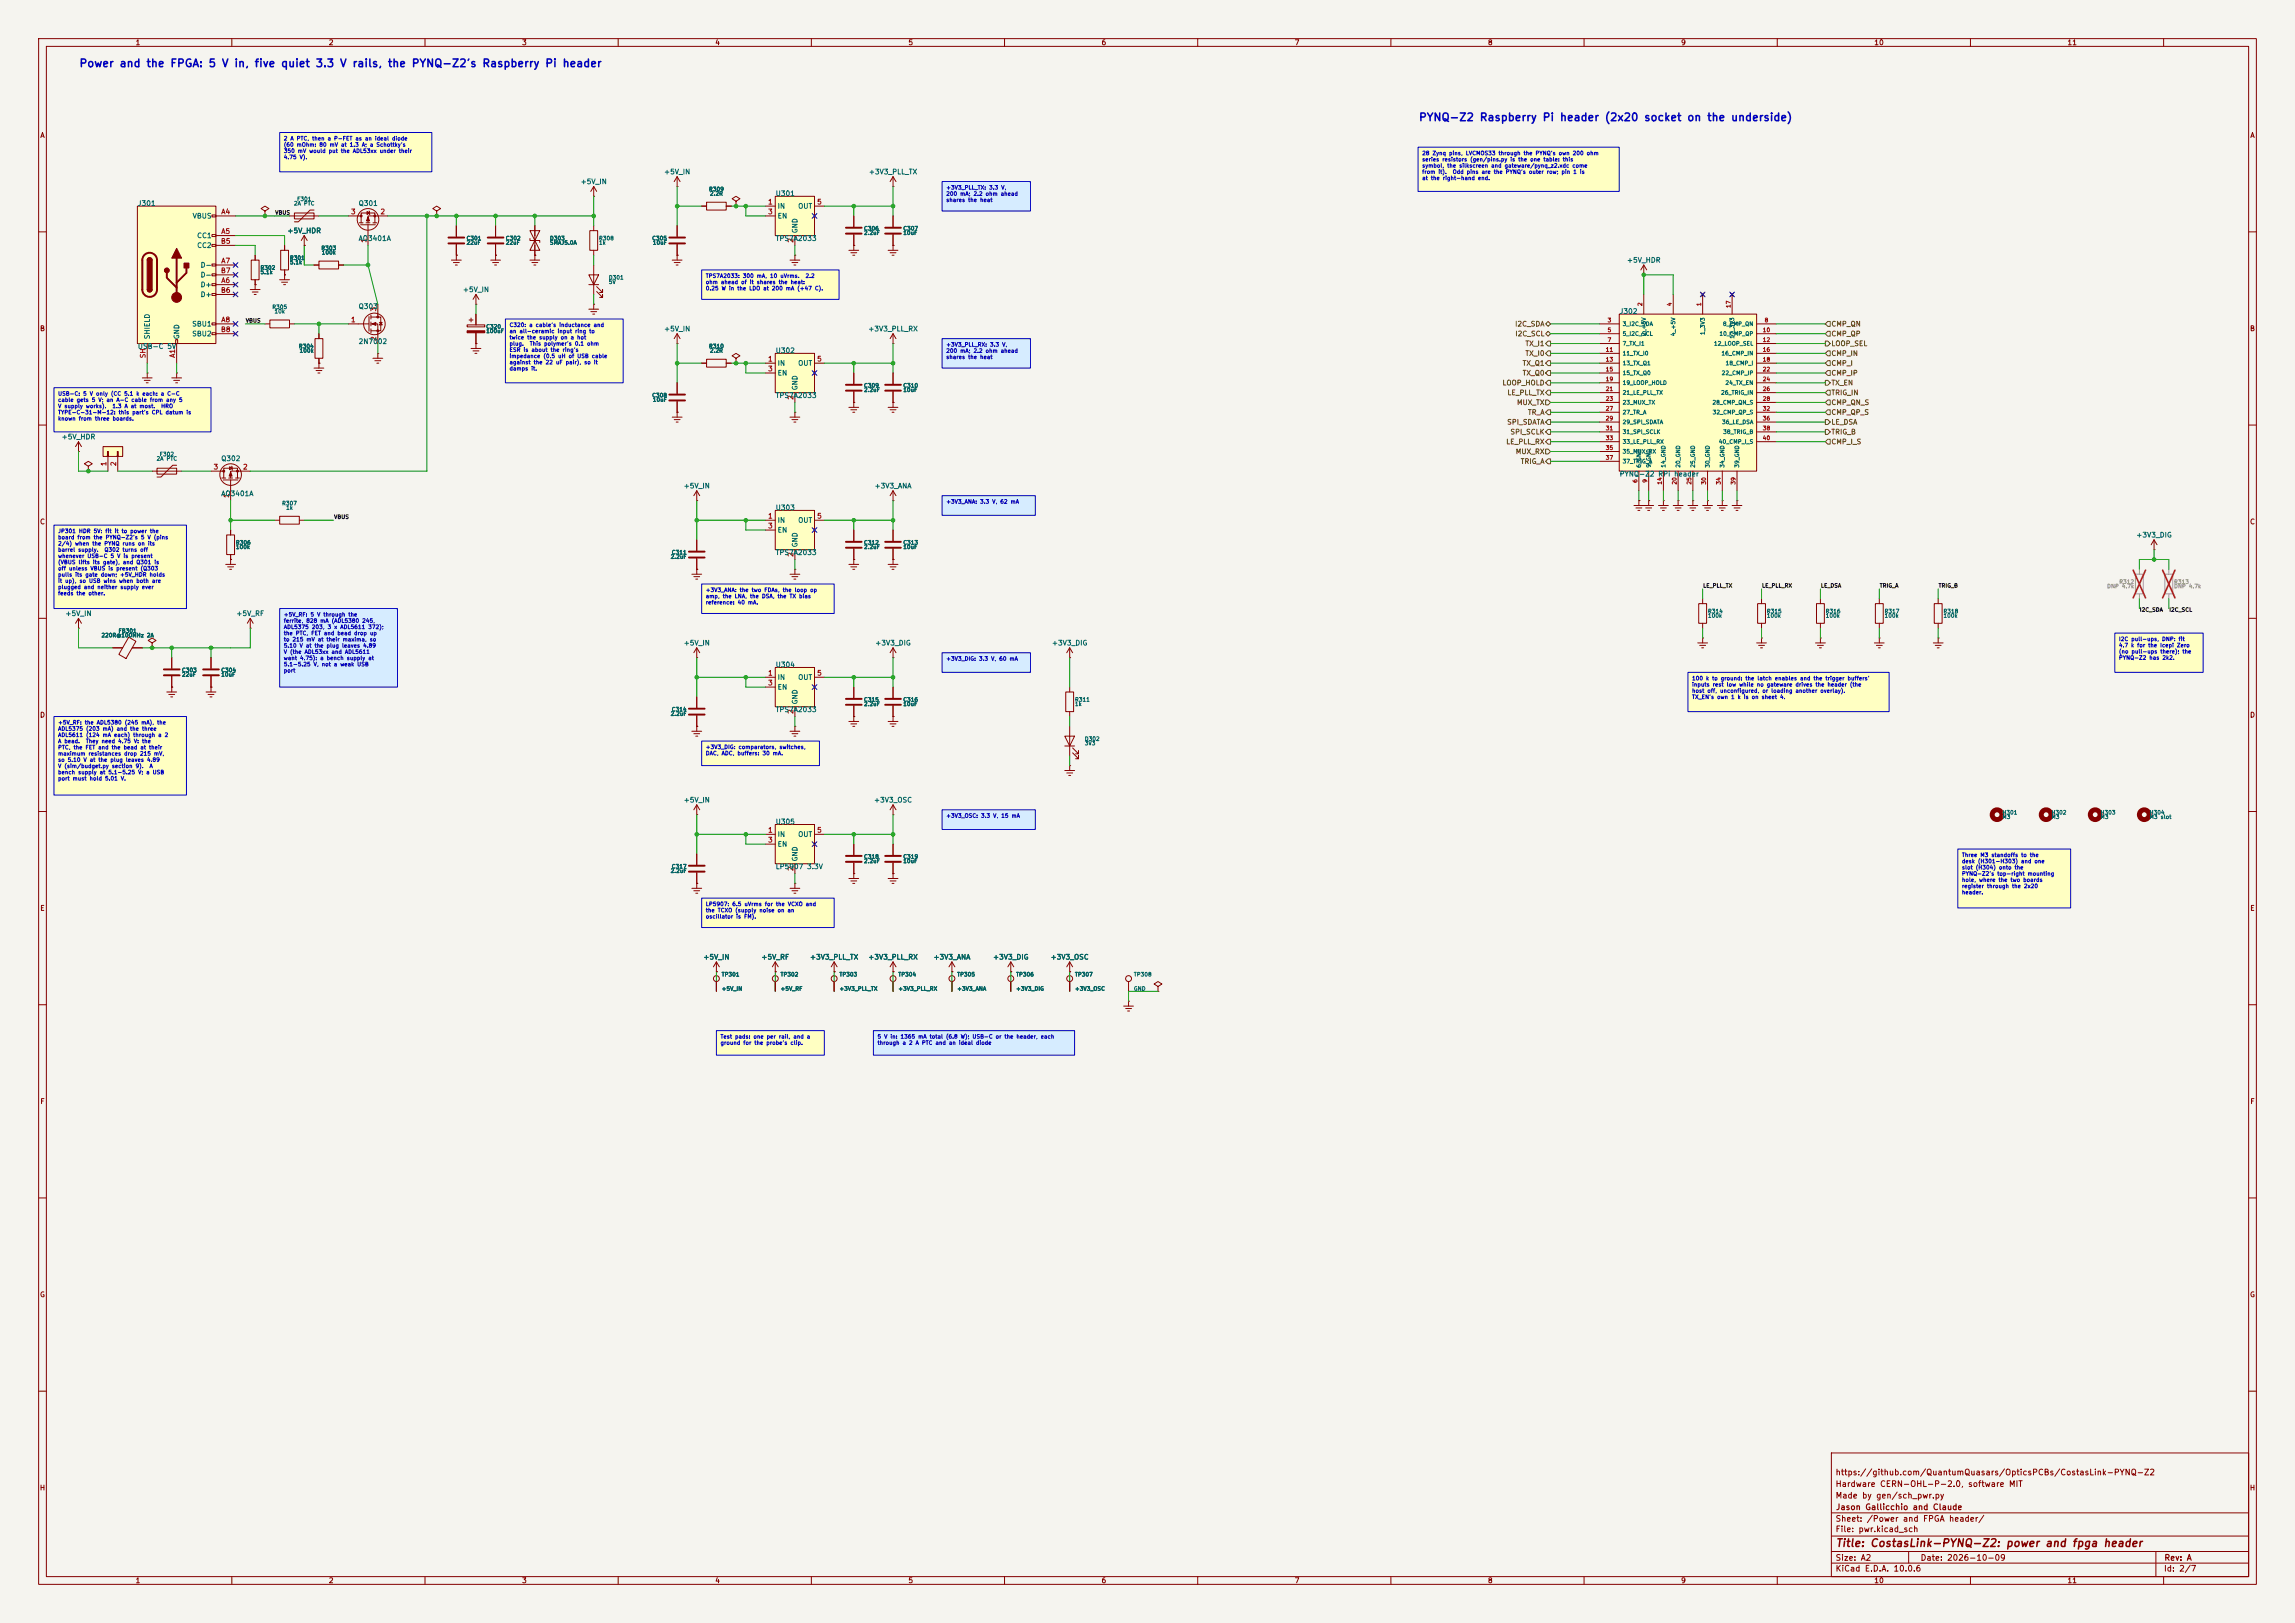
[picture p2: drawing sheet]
<svg xmlns="http://www.w3.org/2000/svg" width="594mm" height="420mm" viewBox="0 0 594 420" stroke-linecap="round" stroke-linejoin="round" font-family="sans-serif">
<defs><g id="words">
<g font-size="2" fill="#0000c2">
<text x="20.4" y="17.9">Power and the FPGA: 5 V in, five quiet 3.3 V rails, the PYNQ-Z2's Raspberry Pi header</text>
<text x="367.1" y="31.8">PYNQ-Z2 Raspberry Pi header (2x20 socket on the underside)</text>
</g>
<text font-size="2" fill="#840000" x="475" y="400.8">Title: CostasLink-PYNQ-Z2: power and fpga header</text>
<g font-size="1.5" fill="#840000">
<text x="475" y="382.1">https://github.com/QuantumQuasars/OpticsPCBs/CostasLink-PYNQ-Z2</text>
<text x="475" y="388.1">Made by gen/sch_pwr.py</text>
<text x="475" y="385.1">Hardware CERN-OHL-P-2.0, software MIT</text>
<text x="475" y="394.1">Sheet: /Power and FPGA header/</text>
<text x="475.1" y="391.1">Jason Gallicchio and Claude</text>
<text x="475" y="396.8">File: pwr.kicad_sch</text>
<text x="475" y="407">KiCad E.D.A. 10.0.6</text>
<text x="475" y="404.2">Size: A2</text>
<text x="497" y="404.2">Date: 2026-10-09</text>
<text x="560" y="407">Id: 2/7</text>
<text x="560.1" y="404.2">Rev: A</text>
</g>
<g font-size="1.3" fill="#840000">
<text x="35" y="12">1</text>
<text x="85" y="12">2</text>
<text x="135" y="12">3</text>
<text x="185" y="12">4</text>
<text x="235" y="12">5</text>
<text x="285" y="12">6</text>
<text x="335" y="12">7</text>
<text x="385" y="12">8</text>
<text x="435" y="12">9</text>
<text x="485" y="12">10</text>
<text x="535" y="12">11</text>
<text x="10.3" y="36">A</text>
<text x="582.3" y="36">A</text>
<text x="10.2" y="86">B</text>
<text x="582.2" y="86">B</text>
<text x="10.2" y="136">C</text>
<text x="582.2" y="136">C</text>
<text x="10.2" y="186">D</text>
<text x="582.2" y="186">D</text>
<text x="10.3" y="236">E</text>
<text x="582.3" y="236">E</text>
<text x="10.3" y="286">F</text>
<text x="582.3" y="286">F</text>
<text x="10.2" y="336">G</text>
<text x="582.2" y="336">G</text>
<text x="10.2" y="386">H</text>
<text x="582.2" y="386">H</text>
<text x="35" y="410">1</text>
<text x="85" y="410">2</text>
<text x="135" y="410">3</text>
<text x="185" y="410">4</text>
<text x="235" y="410">5</text>
<text x="285" y="410">6</text>
<text x="335" y="410">7</text>
<text x="385" y="410">8</text>
<text x="435" y="410">9</text>
<text x="485" y="410">10</text>
<text x="535" y="410">11</text>
</g>
<g font-size="1.3" fill="#006464">
<text x="150.2" y="48">+5V_IN</text>
<text x="171.7" y="45.4">+5V_IN</text>
<text x="224.8" y="45.4">+3V3_PLL_TX</text>
<text x="35.5" y="53.6">J301</text>
<text x="92.7" y="53.6">Q301</text>
<text x="200.6" y="51">U301</text>
<text x="49.7" y="56.8">VBUS</text>
<text x="201.1" y="54.3">IN</text>
<text x="201.1" y="56.8">EN</text>
<text x="206.5" y="54.3">OUT</text>
<text x="50.9" y="61.9">CC1</text>
<text x="50.9" y="64.5">CC2</text>
<text x="74.3" y="60.7">+5V_HDR</text>
<text x="92.7" y="62.6">AO3401A</text>
<text x="200.6" y="62.6">TPS7A2033</text>
<text x="206.7" y="60.5" transform="rotate(-90 206.7 60.5)">GND</text>
<text x="51.8" y="69.5">D-</text>
<text x="421" y="68.3">+5V_HDR</text>
<text x="51.8" y="74.6">D+</text>
<text x="51.8" y="77.2">D+</text>
<text x="51.8" y="72.1">D-</text>
<text x="119.7" y="75.9">+5V_IN</text>
<text x="92.7" y="80.2">Q303</text>
<text x="419.1" y="81.5">J302</text>
<text x="39.1" y="87.9" transform="rotate(-90 39.1 87.9)">SHIELD</text>
<text x="46.7" y="87.9" transform="rotate(-90 46.7 87.9)">GND</text>
<text x="49.6" y="84.8">SBU1</text>
<text x="49.6" y="87.3">SBU2</text>
<text x="92.7" y="89.3">2N7002</text>
<text x="171.7" y="86.1">+5V_IN</text>
<text x="224.6" y="86.1">+3V3_PLL_RX</text>
<text x="35.5" y="90.6">USB-C 5V</text>
<text x="200.6" y="91.7">U302</text>
<text x="201.1" y="94.9">IN</text>
<text x="206.5" y="94.9">OUT</text>
<text x="201.1" y="97.5">EN</text>
<text x="206.7" y="101.1" transform="rotate(-90 206.7 101.1)">GND</text>
<text x="200.6" y="103.3">TPS7A2033</text>
<text x="15.8" y="114">+5V_HDR</text>
<text x="57.1" y="119.6">Q302</text>
<text x="419.1" y="123.6">PYNQ-Z2 RPi header</text>
<text x="57.1" y="128.7">AO3401A</text>
<text x="176.8" y="126.7">+5V_IN</text>
<text x="226.2" y="126.7">+3V3_ANA</text>
<text x="200.6" y="132.3">U303</text>
<text x="201.1" y="135.6">IN</text>
<text x="206.5" y="135.6">OUT</text>
<text x="200.6" y="143.9">TPS7A2033</text>
<text x="201.1" y="138.1">EN</text>
<text x="206.7" y="141.8" transform="rotate(-90 206.7 141.8)">GND</text>
<text x="552.8" y="139.4">+3V3_DIG</text>
<text x="16.8" y="159.7">+5V_IN</text>
<text x="61" y="159.7">+5V_RF</text>
<text x="176.8" y="167.3">+5V_IN</text>
<text x="226.4" y="167.3">+3V3_DIG</text>
<text x="272.1" y="167.3">+3V3_DIG</text>
<text x="200.6" y="173">U304</text>
<text x="201.1" y="176.2">IN</text>
<text x="201.1" y="178.8">EN</text>
<text x="206.5" y="176.2">OUT</text>
<text x="200.6" y="184.6">TPS7A2033</text>
<text x="206.7" y="182.4" transform="rotate(-90 206.7 182.4)">GND</text>
<text x="176.8" y="208">+5V_IN</text>
<text x="226.1" y="208">+3V3_OSC</text>
<text x="200.6" y="213.6">U305</text>
<text x="201.1" y="216.9">IN</text>
<text x="201.1" y="219.4">EN</text>
<text x="206.5" y="216.9">OUT</text>
<text x="200.6" y="225.2">LP5907 3.3V</text>
<text x="206.7" y="223" transform="rotate(-90 206.7 223)">GND</text>
<text x="181.9" y="248.6">+5V_IN</text>
<text x="196.9" y="248.6">+5V_RF</text>
<text x="209.5" y="248.6">+3V3_PLL_TX</text>
<text x="224.6" y="248.6">+3V3_PLL_RX</text>
<text x="241.5" y="248.6">+3V3_ANA</text>
<text x="256.9" y="248.6">+3V3_DIG</text>
<text x="271.8" y="248.6">+3V3_OSC</text>
</g>
<g font-size="1.3" fill="#a90000">
<text x="198.7" y="53.2">1</text>
<text x="211.4" y="53.2">5</text>
<text x="57.1" y="55.7">A4</text>
<text x="90.7" y="55.7">3</text>
<text x="98.3" y="55.7">2</text>
<text x="198.7" y="55.7">3</text>
<text x="57.1" y="63.4">B5</text>
<text x="57.1" y="60.8">A5</text>
<text x="95.1" y="63" transform="rotate(-90 95.1 63)">1</text>
<text x="205.6" y="63" transform="rotate(-90 205.6 63)">2</text>
<text x="57.1" y="71">B7</text>
<text x="57.1" y="68.4">A7</text>
<text x="57.1" y="76.1">B6</text>
<text x="57.1" y="73.5">A6</text>
<text x="57.1" y="83.7">A8</text>
<text x="90.7" y="83.7">1</text>
<text x="97.7" y="80.7" transform="rotate(-90 97.7 80.7)">3</text>
<text x="57.1" y="86.2">B8</text>
<text x="97.7" y="88.4" transform="rotate(-90 97.7 88.4)">2</text>
<text x="38" y="92.8" transform="rotate(-90 38 92.8)">SH</text>
<text x="45.6" y="92.7" transform="rotate(-90 45.6 92.7)">A1</text>
<text x="198.7" y="93.8">1</text>
<text x="211.4" y="93.8">5</text>
<text x="198.7" y="96.4">3</text>
<text x="205.6" y="103.6" transform="rotate(-90 205.6 103.6)">2</text>
<text x="27.8" y="120.7" transform="rotate(-90 27.8 120.7)">1</text>
<text x="30.3" y="120.7" transform="rotate(-90 30.3 120.7)">2</text>
<text x="55.1" y="121.8">3</text>
<text x="62.8" y="121.8">2</text>
<text x="59.6" y="129" transform="rotate(-90 59.6 129)">1</text>
<text x="198.7" y="134.5">1</text>
<text x="198.7" y="137">3</text>
<text x="211.4" y="134.5">5</text>
<text x="205.6" y="144.2" transform="rotate(-90 205.6 144.2)">2</text>
<text x="198.7" y="175.1">1</text>
<text x="198.7" y="177.7">3</text>
<text x="211.4" y="175.1">5</text>
<text x="205.6" y="184.9" transform="rotate(-90 205.6 184.9)">2</text>
<text x="198.7" y="215.8">1</text>
<text x="211.4" y="215.8">5</text>
<text x="198.7" y="218.3">3</text>
<text x="205.6" y="225.5" transform="rotate(-90 205.6 225.5)">2</text>
</g>
<g font-size="1.3" fill="#725600">
<text x="392" y="84.8">I2C_SDA</text>
<text x="392.1" y="87.3">I2C_SCL</text>
<text x="394.7" y="89.9">TX_I1</text>
<text x="473.9" y="89.9">LOOP_SEL</text>
<text x="473.9" y="87.3">CMP_QP</text>
<text x="473.9" y="84.8">CMP_QN</text>
<text x="393.9" y="94.9">TX_Q1</text>
<text x="394.7" y="92.4">TX_I0</text>
<text x="473.9" y="92.4">CMP_IN</text>
<text x="473.9" y="94.9">CMP_I</text>
<text x="388.7" y="100">LOOP_HOLD</text>
<text x="393.9" y="97.5">TX_Q0</text>
<text x="473.9" y="100">TX_EN</text>
<text x="473.9" y="97.5">CMP_IP</text>
<text x="390" y="102.6">LE_PLL_TX</text>
<text x="392.5" y="105.1">MUX_TX</text>
<text x="395.3" y="107.6">TR_A</text>
<text x="473.9" y="107.6">CMP_QP_S</text>
<text x="473.9" y="105.1">CMP_QN_S</text>
<text x="473.9" y="102.6">TRIG_IN</text>
<text x="390" y="110.2">SPI_SDATA</text>
<text x="390.8" y="112.7">SPI_SCLK</text>
<text x="473.9" y="112.7">TRIG_B</text>
<text x="473.9" y="110.2">LE_DSA</text>
<text x="389.7" y="115.3">LE_PLL_RX</text>
<text x="392.2" y="117.8">MUX_RX</text>
<text x="473.9" y="115.3">CMP_I_S</text>
<text x="393.5" y="120.3">TRIG_A</text>
</g>
<g font-size="1" fill="#0000c2">
<text x="73.3" y="36.6">2 A PTC, then a P-FET as an ideal diode</text>
<text x="73.3" y="38.2">(60 mOhm: 80 mV at 1.3 A; a Schottky's</text>
<text x="73.3" y="39.8">350 mV would put the ADL53xx under their</text>
<text x="73.3" y="41.4">4.75 V).</text>
<text x="368" y="40.4">28 Zynq pins, LVCMOS33 through the PYNQ's own 200 ohm</text>
<text x="368" y="42">series resistors (gen/pins.py is the one table: this</text>
<text x="368" y="43.6">symbol, the silkscreen and gateware/pynq_z2.xdc come</text>
<text x="368" y="45.2">from it).</text>
<text x="368" y="46.8">at the right-hand end.</text>
<text x="375.9" y="45.2">Odd pins are the PYNQ's outer row; pin 1 is</text>
<text x="244.8" y="49.3">+3V3_PLL_TX: 3.3 V,</text>
<text x="244.8" y="50.9">200 mA; 2.2 ohm ahead</text>
<text x="244.8" y="52.5">shares the heat</text>
<text x="182.6" y="72.1">TPS7A2033: 300 mA, 10 uVrms.</text>
<text x="182.6" y="73.8">ohm ahead of it shares the heat:</text>
<text x="182.6" y="75.4">0.25 W in the LDO at 200 mA (+47 C).</text>
<text x="208.4" y="72.1">2.2</text>
<text x="131.8" y="84.8">C320: a cable's inductance and</text>
<text x="131.8" y="86.5">an all-ceramic input ring to</text>
<text x="131.8" y="88.1">twice the supply on a hot</text>
<text x="131.8" y="89.7">plug.</text>
<text x="137" y="89.7">This polymer's 0.1 ohm</text>
<text x="244.8" y="89.9">+3V3_PLL_RX: 3.3 V,</text>
<text x="131.8" y="91.3">ESR is about the ring's</text>
<text x="131.8" y="92.9">impedance (0.5 uH of USB cable</text>
<text x="131.8" y="94.5">against the 22 uF pair), so it</text>
<text x="244.8" y="91.5">200 mA; 2.2 ohm ahead</text>
<text x="244.8" y="93.1">shares the heat</text>
<text x="131.8" y="96.1">damps it.</text>
<text x="14.9" y="102.6">USB-C: 5 V only (CC 5.1 k each: a C-C</text>
<text x="14.9" y="104.2">cable gets 5 V; an A-C cable from any 5</text>
<text x="14.9" y="105.8">V supply works).</text>
<text x="14.9" y="107.5">TYPE-C-31-M-12: this part's CPL datum is</text>
<text x="29" y="105.8">1.3 A at most.</text>
<text x="41.6" y="105.8">HRO</text>
<text x="14.9" y="109.1">known from three boards.</text>
<text x="244.8" y="130.6">+3V3_ANA: 3.3 V, 62 mA</text>
<text x="14.9" y="138.2">JP301 HDR 5V: fit it to power the</text>
<text x="14.9" y="139.8">board from the PYNQ-Z2's 5 V (pins</text>
<text x="14.9" y="141.4">2/4) when the PYNQ runs on its</text>
<text x="14.9" y="143">barrel supply.</text>
<text x="26.9" y="143">Q302 turns off</text>
<text x="14.9" y="144.6">whenever USB-C 5 V is present</text>
<text x="14.9" y="146.2">(VBUS lifts its gate), and Q301 is</text>
<text x="14.9" y="147.8">off unless VBUS is present (Q303</text>
<text x="14.9" y="149.5">pulls its gate down; +5V_HDR holds</text>
<text x="14.9" y="151.1">it up), so USB wins when both are</text>
<text x="14.9" y="152.7">plugged and neither supply ever</text>
<text x="14.9" y="154.3">feeds the other.</text>
<text x="182.6" y="153.4">+3V3_ANA: the two FDAs, the loop op</text>
<text x="182.6" y="155">amp, the LNA, the DSA, the TX bias</text>
<text x="73.3" y="159.8">+5V_RF: 5 V through the</text>
<text x="73.3" y="161.4">ferrite, 828 mA (ADL5380 245,</text>
<text x="182.6" y="156.6">reference: 40 mA.</text>
<text x="73.3" y="163">ADL5375 203, 3 x ADL5611 372);</text>
<text x="73.3" y="164.6">the PTC, FET and bead drop up</text>
<text x="73.3" y="166.2">to 215 mV at their maxima, so</text>
<text x="73.3" y="167.8">5.10 V at the plug leaves 4.89</text>
<text x="548.3" y="166.1">I2C pull-ups, DNP: fit</text>
<text x="548.3" y="167.7">4.7 k for the Icepi Zero</text>
<text x="73.3" y="169.4">V (the ADL53xx and ADL5611</text>
<text x="73.3" y="171">want 4.75): a bench supply at</text>
<text x="73.3" y="172.7">5.1-5.25 V, not a weak USB</text>
<text x="244.8" y="171.2">+3V3_DIG: 3.3 V, 60 mA</text>
<text x="548.3" y="169.3">(no pull-ups there); the</text>
<text x="548.3" y="171">PYNQ-Z2 has 2k2.</text>
<text x="73.3" y="174.3">port</text>
<text x="437.8" y="176.3">100 k to ground: the latch enables and the trigger buffers'</text>
<text x="437.8" y="177.9">inputs rest low while no gateware drives the header (the</text>
<text x="437.8" y="179.5">host off, unconfigured, or loading another overlay).</text>
<text x="437.8" y="181.1">TX_EN's own 1 k is on sheet 4.</text>
<text x="14.9" y="187.7">+5V_RF: the ADL5380 (245 mA), the</text>
<text x="14.9" y="189.3">ADL5375 (203 mA) and the three</text>
<text x="14.9" y="190.9">ADL5611 (124 mA each) through a 2</text>
<text x="14.9" y="192.5">A bead.</text>
<text x="14.9" y="194.2">PTC, the FET and the bead at their</text>
<text x="14.9" y="195.8">maximum resistances drop 215 mV,</text>
<text x="14.9" y="197.4">so 5.10 V at the plug leaves 4.89</text>
<text x="22.1" y="192.5">They need 4.75 V: the</text>
<text x="182.6" y="194.1">+3V3_DIG: comparators, switches,</text>
<text x="182.6" y="195.7">DAC, ADC, buffers: 30 mA.</text>
<text x="14.9" y="199">V (sim/budget.py section 9).</text>
<text x="14.9" y="200.6">bench supply at 5.1-5.25 V; a USB</text>
<text x="14.9" y="202.2">port must hold 5.01 V.</text>
<text x="38.6" y="199">A</text>
<text x="244.8" y="211.8">+3V3_OSC: 3.3 V, 15 mA</text>
<text x="507.7" y="222">Three M3 standoffs to the</text>
<text x="507.7" y="223.6">desk (H301-H303) and one</text>
<text x="507.7" y="225.2">slot (H304) onto the</text>
<text x="507.7" y="226.8">PYNQ-Z2's top-right mounting</text>
<text x="507.7" y="228.4">hole, where the two boards</text>
<text x="507.7" y="230.1">register through the 2x20</text>
<text x="507.7" y="231.7">header.</text>
<text x="182.6" y="234.7">LP5907: 6.5 uVrms for the VCXO and</text>
<text x="182.6" y="236.3">the TCXO (supply noise on an</text>
<text x="182.6" y="237.9">oscillator is FM).</text>
<text x="186.4" y="269">Test pads: one per rail, and a</text>
<text x="227" y="269">5 V in: 1365 mA total (6.8 W); USB-C or the header, each</text>
<text x="186.4" y="270.6">ground for the probe's clip.</text>
<text x="227" y="270.6">through a 2 A PTC and an ideal diode</text>
</g>
<g font-size="1" fill="#006464">
<text x="76" y="53.4">2A PTC</text>
<text x="76.8" y="52.3">F301</text>
<text x="183.4" y="49.7">R309</text>
<text x="183.6" y="50.9">2.2R</text>
<text x="223.5" y="59.9">C306</text>
<text x="233.7" y="59.9">C307</text>
<text x="83.1" y="65">R303</text>
<text x="120.6" y="62.4">C301</text>
<text x="120.6" y="63.6">22uF</text>
<text x="130.8" y="62.4">C302</text>
<text x="130.8" y="63.6">22uF</text>
<text x="142.2" y="62.4">D303</text>
<text x="142.2" y="63.6">SMAJ5.0A</text>
<text x="154.9" y="62.4">R308</text>
<text x="154.9" y="63.6">1k</text>
<text x="168.7" y="62.4">C305</text>
<text x="168.9" y="63.6">10uF</text>
<text x="223.5" y="61">2.2uF</text>
<text x="233.7" y="61">10uF</text>
<text x="67.3" y="70">R302</text>
<text x="67.3" y="71.2">5.1k</text>
<text x="74.9" y="67.5">R301</text>
<text x="74.9" y="68.6">5.1k</text>
<text x="83.2" y="66.1">100k</text>
<text x="157.5" y="72.6">D301</text>
<text x="157.5" y="73.7">5V</text>
<text x="70.4" y="80.2">R305</text>
<text x="70.9" y="81.3">10k</text>
<text x="125.7" y="85.3">C320</text>
<text x="125.7" y="86.4">100uF</text>
<text x="419.9" y="84.6">3_I2C_SDA</text>
<text x="419.9" y="87.1">5_I2C_SCL</text>
<text x="419.9" y="89.7">7_TX_I1</text>
<text x="426.2" y="87.1" transform="rotate(-90 426.2 87.1)">2_+5V</text>
<text x="433.8" y="87.1" transform="rotate(-90 433.8 87.1)">4_+5V</text>
<text x="441.5" y="86.8" transform="rotate(-90 441.5 86.8)">1_3V3</text>
<text x="443.5" y="89.7">12_LOOP_SEL</text>
<text x="444.9" y="87.1">10_CMP_QP</text>
<text x="445.8" y="84.6">8_CMP_QN</text>
<text x="449.1" y="87.8" transform="rotate(-90 449.1 87.8)">17_3V3</text>
<text x="77.2" y="90.4">R304</text>
<text x="77.4" y="91.5">100k</text>
<text x="183.4" y="90.4">R310</text>
<text x="183.6" y="91.5">2.2R</text>
<text x="419.9" y="92.2">11_TX_I0</text>
<text x="419.9" y="94.8">13_TX_Q1</text>
<text x="445.4" y="92.2">16_CMP_IN</text>
<text x="446.5" y="94.8">18_CMP_I</text>
<text x="223.5" y="100.5">C309</text>
<text x="223.5" y="101.7">2.2uF</text>
<text x="233.7" y="100.5">C310</text>
<text x="233.7" y="101.7">10uF</text>
<text x="419.9" y="97.3">15_TX_Q0</text>
<text x="419.9" y="99.8">19_LOOP_HOLD</text>
<text x="445.5" y="97.3">22_CMP_IP</text>
<text x="446.5" y="99.8">24_TX_EN</text>
<text x="168.7" y="103.1">C308</text>
<text x="168.9" y="104.2">10uF</text>
<text x="419.9" y="102.4">21_LE_PLL_TX</text>
<text x="419.9" y="104.9">23_MUX_TX</text>
<text x="419.9" y="107.5">27_TR_A</text>
<text x="443.1" y="104.9">28_CMP_QN_S</text>
<text x="443.2" y="107.5">32_CMP_QP_S</text>
<text x="445.3" y="102.4">26_TRIG_IN</text>
<text x="419.9" y="110">29_SPI_SDATA</text>
<text x="419.9" y="112.5">31_SPI_SCLK</text>
<text x="445.6" y="110">36_LE_DSA</text>
<text x="445.9" y="112.5">38_TRIG_B</text>
<text x="40.4" y="119.4">2A PTC</text>
<text x="41.2" y="118.3">F302</text>
<text x="419.9" y="115.1">33_LE_PLL_RX</text>
<text x="419.9" y="117.6">35_MUX_RX</text>
<text x="444.8" y="115.1">40_CMP_I_S</text>
<text x="419.9" y="120.2">37_TRIG_A</text>
<text x="425" y="121.2" transform="rotate(-90 425 121.2)">6_GND</text>
<text x="427.5" y="121.2" transform="rotate(-90 427.5 121.2)">9_GND</text>
<text x="431.3" y="121.2" transform="rotate(-90 431.3 121.2)">14_GND</text>
<text x="435.1" y="121.2" transform="rotate(-90 435.1 121.2)">20_GND</text>
<text x="438.9" y="121.2" transform="rotate(-90 438.9 121.2)">25_GND</text>
<text x="442.7" y="121.2" transform="rotate(-90 442.7 121.2)">30_GND</text>
<text x="446.5" y="121.2" transform="rotate(-90 446.5 121.2)">34_GND</text>
<text x="450.4" y="121.2" transform="rotate(-90 450.4 121.2)">39_GND</text>
<text x="72.9" y="131">R307</text>
<text x="73.9" y="132.1">1k</text>
<text x="60.9" y="141.2">R306</text>
<text x="60.9" y="142.3">100k</text>
<text x="173.8" y="143.7">C311</text>
<text x="223.5" y="141.2">C312</text>
<text x="223.5" y="142.3">2.2uF</text>
<text x="233.7" y="141.2">C313</text>
<text x="233.7" y="142.3">10uF</text>
<text x="173.5" y="144.8">2.2uF</text>
<text x="441.9" y="158.9">R314</text>
<text x="441.9" y="160.1">100k</text>
<text x="457.2" y="158.9">R315</text>
<text x="457.2" y="160.1">100k</text>
<text x="472.4" y="158.9">R316</text>
<text x="472.4" y="160.1">100k</text>
<text x="487.7" y="158.9">R317</text>
<text x="487.7" y="160.1">100k</text>
<text x="502.9" y="158.9">R318</text>
<text x="502.9" y="160.1">100k</text>
<text x="26.1" y="165.2">220R@100MHz 2A</text>
<text x="30.6" y="164">FB301</text>
<text x="47" y="174.2">C303</text>
<text x="47" y="175.3">22uF</text>
<text x="57.1" y="174.2">C304</text>
<text x="57.1" y="175.3">10uF</text>
<text x="173.5" y="185.5">2.2uF</text>
<text x="173.8" y="184.3">C314</text>
<text x="223.5" y="181.8">C315</text>
<text x="223.5" y="182.9">2.2uF</text>
<text x="233.7" y="181.8">C316</text>
<text x="233.7" y="182.9">10uF</text>
<text x="278.1" y="181.8">R311</text>
<text x="278.1" y="182.9">1k</text>
<text x="280.7" y="192">D302</text>
<text x="280.7" y="193.1">3V3</text>
<text x="518.1" y="211">H301</text>
<text x="518.1" y="212.1">M3</text>
<text x="530.8" y="211">H302</text>
<text x="530.8" y="212.1">M3</text>
<text x="543.5" y="211">H303</text>
<text x="543.5" y="212.1">M3</text>
<text x="556.2" y="211">H304</text>
<text x="556.2" y="212.1">M3 slot</text>
<text x="173.5" y="226.1">2.2uF</text>
<text x="173.8" y="225">C317</text>
<text x="223.5" y="222.4">C318</text>
<text x="223.5" y="223.6">2.2uF</text>
<text x="233.7" y="222.4">C319</text>
<text x="233.7" y="223.6">10uF</text>
<text x="186.7" y="252.9">TP301</text>
<text x="186.7" y="256.6">+5V_IN</text>
<text x="201.9" y="252.9">TP302</text>
<text x="201.9" y="256.6">+5V_RF</text>
<text x="217.2" y="252.9">TP303</text>
<text x="217.2" y="256.6">+3V3_PLL_TX</text>
<text x="232.4" y="252.9">TP304</text>
<text x="232.4" y="256.6">+3V3_PLL_RX</text>
<text x="247.6" y="252.9">TP305</text>
<text x="247.6" y="256.6">+3V3_ANA</text>
<text x="262.9" y="252.9">TP306</text>
<text x="262.9" y="256.6">+3V3_DIG</text>
<text x="278.1" y="252.9">TP307</text>
<text x="278.1" y="256.6">+3V3_OSC</text>
<text x="293.4" y="252.9">TP308</text>
<text x="293.4" y="256.6">GND</text>
</g>
<g font-size="1" fill="#0f0f0f">
<text x="71.1" y="55.8">VBUS</text>
<text x="63.5" y="83.7">VBUS</text>
<text x="86.4" y="134.5">VBUS</text>
<text x="440.7" y="152.3">LE_PLL_TX</text>
<text x="455.9" y="152.3">LE_PLL_RX</text>
<text x="471.2" y="152.3">LE_DSA</text>
<text x="486.4" y="152.3">TRIG_A</text>
<text x="501.7" y="152.3">TRIG_B</text>
<text x="553.7" y="158.5">I2C_SDA</text>
<text x="561.3" y="158.5">I2C_SCL</text>
</g>
<g font-size="1" fill="#a90000">
<text x="416" y="83.6">3</text>
<text x="425.3" y="79.3" transform="rotate(-90 425.3 79.3)">2</text>
<text x="432.9" y="79.3" transform="rotate(-90 432.9 79.3)">4</text>
<text x="440.5" y="79.3" transform="rotate(-90 440.5 79.3)">1</text>
<text x="448.1" y="79.8" transform="rotate(-90 448.1 79.8)">17</text>
<text x="456.6" y="83.6">8</text>
<text x="416" y="86.2">5</text>
<text x="416" y="88.7">7</text>
<text x="456.1" y="86.2">10</text>
<text x="456.1" y="88.7">12</text>
<text x="415.5" y="91.3">11</text>
<text x="415.5" y="93.8">13</text>
<text x="456.1" y="91.3">16</text>
<text x="456.1" y="93.8">18</text>
<text x="415.5" y="96.3">15</text>
<text x="415.5" y="98.9">19</text>
<text x="415.5" y="101.4">21</text>
<text x="456.1" y="96.3">22</text>
<text x="456.1" y="98.9">24</text>
<text x="456.1" y="101.4">26</text>
<text x="415.5" y="104">23</text>
<text x="415.5" y="106.5">27</text>
<text x="456.1" y="104">28</text>
<text x="456.1" y="106.5">32</text>
<text x="415.5" y="109">29</text>
<text x="415.5" y="111.6">31</text>
<text x="456.1" y="109">36</text>
<text x="456.1" y="111.6">38</text>
<text x="415.5" y="114.1">33</text>
<text x="415.5" y="116.7">35</text>
<text x="415.5" y="119.2">37</text>
<text x="456.1" y="114.1">40</text>
<text x="424" y="125" transform="rotate(-90 424 125)">6</text>
<text x="426.5" y="125" transform="rotate(-90 426.5 125)">9</text>
<text x="430.4" y="125.5" transform="rotate(-90 430.4 125.5)">14</text>
<text x="434.2" y="125.5" transform="rotate(-90 434.2 125.5)">20</text>
<text x="438" y="125.5" transform="rotate(-90 438 125.5)">25</text>
<text x="441.8" y="125.5" transform="rotate(-90 441.8 125.5)">30</text>
<text x="445.6" y="125.5" transform="rotate(-90 445.6 125.5)">34</text>
<text x="449.4" y="125.5" transform="rotate(-90 449.4 125.5)">39</text>
</g>
<g font-size="1" fill="#939391">
<text x="545.3" y="152.5">DNP 4.7k</text>
<text x="548.4" y="151.3">R312</text>
<text x="562.6" y="151.3">R313</text>
<text x="562.6" y="152.5">DNP 4.7k</text>
</g>
</g></defs>
<path d="M0 0h594v420h-594z" fill="#f5f4ef" stroke="#f5f4ef" stroke-width=".26"/>
<g fill="none" stroke="#840000" stroke-width=".26">
<path d="M10 10h574v400h-574zM12 12h570v396h-570zM60 10v2M110 10v2M160 10v2M210 10v2M260 10v2M310 10v2M360 10v2M410 10v2M460 10v2M510 10v2"/>
<path d="M560 10v2M10 60h2M582 60h2M10 110h2M582 110h2M10 160h2M582 160h2M10 210h2M582 210h2M10 260h2M582 260h2M10 310h2"/>
<path d="M582 310h2M10 360h2M474 376h108v32h-108zM582 360h2M474 397.5h108M474 391.5h108M60 408v2M110 408v2M160 408v2M210 408v2M260 408v2M310 408v2"/>
<path d="M360 408v2M410 408v2M460 408v2M474 404.5h108M474 401.5h108M494 401.5v3M510 408v2M558 401.5v6.5M560 408v2"/>
</g>
<g fill="#ffffc2">
<path d="M181.6 191.8h30.5v6.3h-30.5z"/>
<path d="M130.8 82.6h30.5v16.5h-30.5z"/>
<path d="M506.7 219.7h29.2v15.3h-29.2z"/>
</g>
<path d="M243.8 168.9h22.9v5.1h-22.9z" fill="#d6ecff"/>
<path d="M367 38.1h52.1v11.4h-52.1z" fill="#ffffc2"/>
<path d="M226.1 266.7h52v6.4h-52z" fill="#d6ecff"/>
<g fill="#ffffc2">
<path d="M181.6 232.4h34.3v7.6h-34.3z"/>
<path d="M185.4 266.7h28v6.4h-28z"/>
</g>
<path d="M243.8 47h22.9v7.6h-22.9z" fill="#d6ecff"/>
<g fill="#ffffc2">
<path d="M14 185.4h34.3v20.3h-34.3z"/>
<path d="M436.9 174h52v10.2h-52z"/>
</g>
<g fill="#d6ecff">
<path d="M72.4 157.5h30.5v20.3h-30.5z"/>
<path d="M243.8 209.6h24.2v5h-24.2z"/>
<path d="M243.8 87.6h22.9v7.7h-22.9z"/>
</g>
<g fill="#ffffc2">
<path d="M181.6 69.9h35.6v7.6h-35.6z"/>
<path d="M14 135.9h34.3v21.6h-34.3z"/>
<path d="M547.4 163.8h22.8v10.2h-22.8z"/>
<path d="M14 100.3h40.6v11.5h-40.6z"/>
<path d="M181.6 151.1h34.3v7.7h-34.3z"/>
</g>
<path d="M243.8 128.3h24.2v5.1h-24.2z" fill="#d6ecff"/>
<path d="M72.4 34.3h39.4v10.2h-39.4z" fill="#ffffc2"/>
<g fill="none" stroke="#840000" stroke-width=".26">
<path d="M64.8 74.9h2.5M65 67.3h2.1v5.1h-2.1zM65.3 75.6h1.5M65.8 76.2h.5M66 73.7h.1M66 66v1.3M66 72.4v2.5M72.4 72.4h2.5M72.6 64.8h2.1v5.1h-2.1zM72.9 73h1.5M73.4 73.7h.5M73.7 71.1h.1"/>
<path d="M73.7 63.5v1.3M73.7 69.9v2.5M81.3 68.6h1.2M82.5 67.6h5.1v2h-5.1zM87.6 68.6h1.3M137.2 67.3h2.5M137.7 67.9h1.5M138.2 68.6h.5M138.4 66h.1M138.4 66v1.3M36.8 97.8h2.6M37.3 98.4h1.6"/>
<path d="M37.8 99.1h.6M38.1 96.5h.1M38.1 96.5v1.3M44.4 97.8h2.6M45 98.4h1.5M45.5 99.1h.5M45.7 96.5h.1M45.7 96.5v1.3M81.3 95.3h2.5M81.5 87.6h2.1v5.1h-2.1zM81.8 95.9h1.5M82.3 96.5h.5"/>
<path d="M82.5 94h.1M82.5 86.4v1.2M82.5 92.7v2.6M39.4 121.9h7.6M40.6 121.2h5.1v1.5h-5.1zM45.7 120.4h-1l-3 3h-1.1M54.6 121.9h3.3M57.4 123.7h1M57.8 124.2h3.8M57.9 123.7v-2.5h3.6v2.5M59.2 123.7h1M59.4 120.8l.7 .4-.7 .3z"/>
<path d="M59.7 124.2v5.3M59.9 120.7l.3 1M61 123.7h1M64.8 121.9h-5.1v1.8"/>
<circle cx="59.7" cy="122.8" r="2.79"/>
</g>
<g fill="#840000" stroke="#840000" stroke-width=".26">
<path d="M59.7 122.2l.4 1h-.8z"/>
<circle cx="57.9" cy="121.9" r=".25"/>
<circle cx="61.5" cy="121.9" r=".25"/>
</g>
<path d="M26.7 115.6h5v2.5h-5z" fill="#ffffc2"/>
<g fill="none" stroke="#840000" stroke-width=".26">
<path d="M113 54.6l1-.6-1-.7-1 .7 1 .6v1.3M113 55.9h.1M118.1 58.4v2.8M128.3 58.4v2.8M137.2 59.7l2.5 5.1h-2.5l2.5-5.1zM138.4 58.4v7.6M152.7 59.7h2v5.1h-2zM153.7 50.8h.1M153.7 48.3v2.5M153.7 58.4v1.3M153.7 48.3l-.8 1.2M153.7 48.3l.7 1.2"/>
<path d="M97.8 78.7v3.3M116.8 67.3h2.6M117.3 67.9h1.6M117.9 68.6h.5M118.1 66h.1M118.1 63.2v4.1M123.2 78.7h.1M123.2 76.2l-.8 1.3M123.2 76.2l.8 1.3M123.2 76.2v2.5M127 67.3h2.5M127.5 67.9h1.5"/>
<path d="M128 68.6h.5M128.3 66h.1M128.3 63.2v4.1M137.2 61.7v.5h2.5v.5M152.4 71.1h2.5l-1.2 2.6zM152.4 73.7h2.5M153.7 78.7h.1M153.7 64.8v1.2M153.7 68.6v7.6M153.7 78.7v1.3M154.4 75.4l1.6 1.6v-.8v.8h-.8M154.4 74.2l1.6 1.5v-.8v.8h-.8"/>
<path d="M68.6 83.8h1.2M69.8 82.8h5.1v2h-5.1zM74.9 83.8h1.3M90.2 83.8h5.3M95.5 81.9v3.8M96 82h2.6v3.6h-2.6M96 83.8h1.8v5.1M96 81.5v1.1M96 83.3v1M96 85.1v1M96.5 92.7h2.6M97 93.3h1.6"/>
<path d="M97.5 94h.5M97.8 91.4h.1M97.8 91.4v1.3M98.2 83.4h.7M98.6 83.4l.3 .7h-.7zM120.9 84.1h4.6v.5h-4.6zM121.4 82.8h1M121.9 90.2h2.6M121.9 82.3v1M122.4 90.8h1.6M122.9 91.4h.5M123.2 88.9h.1"/>
<path d="M123.2 81.3v2.8M123.2 86.1v4.1M152.4 80h2.5M152.9 80.6h1.5M153.4 81.3h.5M20.3 116.8h.1M20.3 114.3l-.7 1.3M20.3 114.3l.8 1.3M20.3 114.3v2.5M26.7 115.6h5v2.5h-5zM27.8 116.8h.3v1.3h-.3zM27.9 118.1v3.8"/>
<path d="M30.4 116.8h.2v1.3h-.2zM30.5 118.1v3.8M22.9 120.7l1-.7-1-.6-1.1 .6 1.1 .7v1.2M22.9 121.9h.1M436.9 130.8h2.5M437.4 131.4h1.5M437.9 132.1h.5M438.1 129.5h.1M438.1 129.5v1.3M440.7 130.8h2.5M441.2 131.4h1.5M441.7 132.1h.5"/>
<path d="M442 129.5h.1M442 129.5v1.3M444.5 130.8h2.5M445 131.4h1.5M445.5 132.1h.5M445.8 129.5h.1M445.8 129.5v1.3M448.3 130.8h2.5M448.8 131.4h1.5M449.3 132.1h.5M449.6 129.5h.1M449.6 129.5v1.3"/>
<path d="M557.5 139.7l-.7 1.3M557.5 139.7l.8 1.3M557.5 139.7v2.5M439.7 156.2h2v5.1h-2zM440.7 154.9v1.3M454.9 156.2h2v5.1h-2zM455.9 154.9v1.3M470.2 156.2h2v5.1h-2zM471.2 154.9v1.3M485.4 156.2h2v5.1h-2zM486.4 154.9v1.3M500.6 156.2h2.1v5.1h-2.1z"/>
<path d="M501.6 154.9v1.3M557.5 142.2h.1M439.4 166.4h2.6M439.9 167h1.6M440.4 167.6h.5M440.7 165.1h.1M440.7 161.3v1.3M440.7 165.1v1.3M454.7 166.4h2.5M455.2 167h1.5M455.7 167.6h.5M455.9 165.1h.1"/>
<path d="M455.9 161.3v1.3M455.9 165.1v1.3M469.9 166.4h2.5M470.4 167h1.5M470.9 167.6h.5M471.2 165.1h.1M471.2 161.3v1.3M471.2 165.1v1.3M485.1 166.4h2.6M485.6 167h1.6M486.2 167.6h.5M486.4 165.1h.1"/>
<path d="M486.4 161.3v1.3M486.4 165.1v1.3M500.4 166.4h2.5M500.9 167h1.5M501.4 167.6h.5M501.6 165.1h.1M501.6 161.3v1.3M501.6 165.1v1.3M246.4 251.5h.1M246.4 248.9l-.8 1.3M246.4 248.9l.7 1.3M246.4 248.9v2.6"/>
<path d="M246.4 254v2.5M261.6 251.5h.1M261.6 248.9l-.7 1.3M261.6 248.9l.8 1.3M261.6 248.9v2.6M261.6 254v2.5M276.9 251.5h.1M276.9 248.9l-.8 1.3M276.9 248.9l.7 1.3M276.9 248.9v2.6M292.1 259.1h.1M292.1 254v2.5"/>
<path d="M292.1 259.1v1.3M299.7 255.3l1-.7-1-.6-1 .6 1 .7v1.2M299.7 256.5h.1M290.8 260.4h2.6M291.3 261h1.6M291.8 261.6h.6"/>
<circle cx="96.9" cy="83.8" r="2.79"/>
<circle cx="246.4" cy="253.2" r=".76"/>
<circle cx="261.6" cy="253.2" r=".76"/>
<circle cx="292.1" cy="253.2" r=".76"/>
</g>
<g fill="#840000" stroke="#840000" stroke-width=".26">
<path d="M96.3 83.8l1-.4v.8z"/>
<path d="M120.9 85.6h4.6v.5h-4.6z"/>
<circle cx="97.8" cy="82" r=".25"/>
<circle cx="97.8" cy="85.6" r=".25"/>
</g>
<path d="M116.1 61.5h4M116.1 63h4M126.2 61.5h4.1M126.2 63h4.1" fill="none" stroke="#840000" stroke-width=".51"/>
<g fill="none" stroke="#840000" stroke-width="1.3">
<circle cx="516.9" cy="210.8" r="1.27"/>
<circle cx="529.6" cy="210.8" r="1.27"/>
<circle cx="542.3" cy="210.8" r="1.27"/>
<circle cx="555" cy="210.8" r="1.27"/>
</g>
<path d="M552.7 148.6h2v5.1h-2zM553.7 147.3v1.3M553.7 153.7v1.2M560.3 148.6h2.1v5.1h-2.1zM561.3 147.3v1.3M561.3 153.7v1.2" fill="none" stroke="#9c9b98" stroke-width=".26"/>
<path d="M552.1 147.5l3.2 7.2M555.3 147.5l-3.2 7.2M559.7 147.5l3.2 7.2M562.9 147.5l-3.2 7.2" fill="none" stroke="#e12e31" stroke-width=".46"/>
<path d="M200.7 132.1h10.1v10.1h-10.1z" fill="#ffffc2"/>
<g fill="none" stroke="#840000" stroke-width=".26">
<path d="M221 55.9v2.8M231.1 48.3h.1M231.1 45.7v2.6M231.1 55.9v2.8M231.1 45.7l-.7 1.3M231.1 45.7l.8 1.3M219.7 64.8h2.5M220.2 65.4h1.5M220.7 66h.5M221 63.5h.1M221 60.7v4.1M229.9 64.8h2.5"/>
<path d="M230.4 65.4h1.5M230.9 66h.5M231.1 63.5h.1M231.1 60.7v4.1M221 96.5v2.8M231.1 88.9h.1M231.1 86.4v2.5M231.1 96.5v2.8M231.1 86.4l-.7 1.2M231.1 86.4l.8 1.2M219.7 105.4h2.5M220.2 106h1.5"/>
<path d="M220.7 106.7h.5M221 104.1h.1M221 101.3v4.1M229.9 105.4h2.5M230.4 106h1.5M230.9 106.7h.5M231.1 104.1h.1M231.1 101.3v4.1M180.3 129.5h.1M180.3 127l-.7 1.3M180.3 127l.8 1.3M180.3 127v2.5"/>
<path d="M180.3 139.7v2.8M198.1 134.6h2.6M198.1 137.2h2.6M200.7 132.1h10.1v10.1h-10.1zM210.8 134.6h2.6M221 137.2v2.8M231.1 129.5h.1M231.1 127v2.5M231.1 137.2v2.8M231.1 127l-.7 1.3M231.1 127l.8 1.3M179.1 148.6h2.5"/>
<path d="M179.6 149.2h1.5M180.1 149.9h.5M180.3 147.3h.1M180.3 144.5v4.1M204.5 148.6h2.5M205 149.2h1.5M205.5 149.9h.5M205.7 147.3h.1M205.7 142.2v2.6M205.7 147.3v1.3M219.7 146.1h2.5M220.2 146.7h1.5"/>
<path d="M220.7 147.3h.5M221 144.8h.1M221 142v4.1M229.9 146.1h2.5M230.4 146.7h1.5M230.9 147.3h.5M231.1 144.8h.1M231.1 142v4.1M180.3 170.2h.1M180.3 167.6v2.6M180.3 167.6l-.7 1.3M180.3 167.6l.8 1.3"/>
<path d="M179.1 189.2h2.5M179.6 189.9h1.5M180.1 190.5h.5M180.3 188h.1M180.3 180.3v2.8M180.3 185.2v4"/>
</g>
<g fill="none" stroke="#840000" stroke-width=".51">
<path d="M218.9 58.9h4.1M229.1 58.9h4.1M218.9 60.5h4.1M229.1 60.5h4.1M218.9 99.6h4.1M229.1 99.6h4.1M218.9 101.1h4.1M229.1 101.1h4.1M178.3 142.7h4.1M178.3 144.3h4.1M218.9 140.2h4.1M218.9 141.7h4.1"/>
<path d="M229.1 140.2h4.1M229.1 141.7h4.1M178.3 183.4h4.1M178.3 184.9h4.1"/>
</g>
<path d="M200.7 172.7h10.1v10.2h-10.1z" fill="#ffffc2"/>
<g fill="none" stroke="#840000" stroke-width=".26">
<path d="M68.6 54.6l1-.6-1-.7-1 .7 1 .6v1.3M68.6 55.9h.1M74.9 55.9h7.6M76.2 55.1h5.1v1.5h-5.1zM81.3 54.4h-1l-3.1 3h-1M90.2 55.9h3.3M93 57.7h1M93.3 58.2h3.9M93.5 57.7v-2.6h3.5v2.6M94.7 57.7h1.1M95 54.7l.6 .4-.6 .4zM95.2 58.2v5.3"/>
<path d="M95.5 54.6l.3 1M96.5 57.7h1M100.3 55.9h-5.1v1.8M20.3 162.6h.1M20.3 160l-.7 1.3M20.3 160l.8 1.3M20.3 160v2.6M198.1 175.3h2.6M198.1 177.8h2.6M200.7 172.7h10.1v10.2h-10.1zM210.8 175.3h2.6M221 177.8v2.8"/>
<path d="M231.1 170.2h.1M231.1 167.6l-.7 1.3M231.1 167.6l.8 1.3M231.1 167.6v2.6M231.1 177.8v2.8M204.5 189.2h2.5M205 189.9h1.5M205.5 190.5h.5M205.7 188h.1M205.7 182.9v2.5M205.7 188v1.2M219.7 186.7h2.5"/>
<path d="M220.2 187.3h1.5M220.7 188h.5M221 185.4h.1M221 182.6v4.1M229.9 186.7h2.5M230.4 187.3h1.5M230.9 188h.5M231.1 185.4h.1M231.1 182.6v4.1"/>
<circle cx="95.2" cy="56.8" r="2.79"/>
</g>
<path d="M218.9 180.8h4.1M218.9 182.4h4.1M229.1 180.8h4.1M229.1 182.4h4.1" fill="none" stroke="#840000" stroke-width=".51"/>
<g fill="#840000" stroke="#840000" stroke-width=".26">
<path d="M95.2 56.1l.4 1.1h-.7z"/>
<circle cx="93.5" cy="55.9" r=".25"/>
<circle cx="97" cy="55.9" r=".25"/>
</g>
<path d="M35.6 53.3h20.3v35.6h-20.3z" fill="#ffffc2"/>
<g fill="none" stroke="#840000" stroke-width=".26">
<path d="M35.6 53.3h20.3v35.6h-20.3zM54.9 55.6h1v.5h-1zM55.9 55.9h5.1M38.1 67.3l.2-.4 .4-.2 .5 .2 .2 .4M38.1 74.9l.2 .5 .4 .2 .5-.2 .2-.5M54.9 60.7h1v.5h-1zM54.9 63.2h1v.6h-1zM54.9 68.3h1v.5h-1zM54.9 70.9h1v.5h-1zM54.9 73.4h1v.5h-1zM54.9 75.9h1v.6h-1zM55.9 61h5.1"/>
<path d="M55.9 73.7h5.1M55.9 68.6h5.1M55.9 63.5h5.1M55.9 76.2h5.1M55.9 71.1h5.1M78.7 63.5h.1M78.7 61l-.7 1.2M78.7 61l.8 1.2M78.7 61v2.5M38.1 88.9v5.1M45.5 87.9h.5v1h-.5zM45.7 88.9v5.1"/>
<path d="M54.9 83.6h1v.5h-1zM54.9 86.1h1v.5h-1zM55.9 83.8h5.1M55.9 86.4h5.1M58.7 138.4h2v5.1h-2zM59.7 137.2v1.2M71.1 134.6h1.3M72.4 133.6h5.1v2h-5.1zM77.5 134.6h1.2M58.4 146.1h2.6M58.9 146.7h1.6M59.4 147.3h.5"/>
<path d="M59.7 144.8h.1M59.7 143.5v2.6M29.2 167.6h2.5M33.3 164.9l1.9 1.1-2.6 4.4-1.8-1.1zM34.2 167.6h2.6M39.4 166.4l1-.7-1-.6-1 .6 1 .7v1.2M39.4 167.6h.1M43.2 179.1h2.5M43.7 179.7h1.5M44.4 177.8h.1M44.4 170.2v2.8M44.4 175v4.1"/>
<path d="M53.3 179.1h2.6M53.8 179.7h1.6M54.6 177.8h.1M54.6 170.2v2.8M54.6 175v4.1M64.8 162.6h.1M64.8 160l-.8 1.3M64.8 160l.7 1.3M64.8 160v2.6M44.2 180.3h.5M54.4 180.3h.5"/>
</g>
<path d="M37.4 66a1.9 1.9 0 0 1 2.1-.4 1.9 1.9 0 0 1 1.1 1.7v7.6a1.91 1.91 0 0 1-1.9 1.9 1.91 1.91 0 0 1-1.9-1.9v-7.7zM43.2 70.6v1.3l2.5 2.5M45.7 66.8v10.2M48.3 69.3v1.3l-2.6 2.6M42.4 173.2h4.1M42.4 174.8h4.1M52.6 173.2h4M52.6 174.8h4" fill="none" stroke="#840000" stroke-width=".51"/>
<g fill="#840000" stroke="#840000" stroke-width=".26">
<path d="M38.1 67.3h1.3v7.6h-1.3z"/>
<path d="M38.3 66.9l.7-.2 .4 .6h-1.3z"/>
<path d="M38.1 74.9h1.3l-.2 .5-.5 .2-.4-.2z"/>
<path d="M45.7 64.3l1.3 2.5h-2.6z"/>
<path d="M47.6 68.1h1.3v1.2h-1.3z"/>
<circle cx="43.2" cy="70" r=".63"/>
<circle cx="45.7" cy="77" r="1.27"/>
</g>
<path d="M200.7 91.4h10.1v10.2h-10.1z" fill="#ffffc2"/>
<g fill="none" stroke="#840000" stroke-width=".26">
<path d="M175.3 48.3h.1M175.3 45.7v2.6M175.3 58.4v2.8M175.3 45.7l-.8 1.3M175.3 45.7l.7 1.3M190.5 52.1l1-.7-1-.6-1 .6 1 .7v1.2M190.5 53.3h.1M174 67.3h2.5M174.5 67.9h1.5M175 68.6h.5M175.3 66h.1M175.3 63.2v4.1"/>
<path d="M198.1 94h2.6M198.1 96.5h2.6M200.7 91.4h10.1v10.2h-10.1zM210.8 94h2.6M204.5 108h2.5M205 108.6h1.5M205.5 109.2h.5M205.7 106.7h.1M205.7 101.6v2.5M205.7 106.7v1.3"/>
</g>
<path d="M173.2 61.5h4.1M173.2 63h4.1" fill="none" stroke="#840000" stroke-width=".51"/>
<path d="M200.7 50.8h10.1v10.2h-10.1z" fill="#ffffc2"/>
<g fill="none" stroke="#840000" stroke-width=".26">
<path d="M181.6 53.3h1.3M182.9 52.3h5.1v2.1h-5.1zM188 53.3h1.2M198.1 53.3h2.6M198.1 55.9h2.6M200.7 50.8h10.1v10.2h-10.1zM210.8 53.3h2.6M204.5 67.3h2.5M205 67.9h1.5M205.5 68.6h.5M205.7 66h.1M205.7 61v2.5"/>
<path d="M205.7 66v1.3M175.3 88.9h.1M175.3 86.4l-.8 1.2M175.3 86.4l.7 1.2M175.3 86.4v2.5M175.3 99.1v2.8M181.6 94h1.3M182.9 93h5.1v2h-5.1zM188 94h1.2M190.5 92.7l1-.6-1-.7-1 .7 1 .6v1.3M190.5 94h.1M174 108h2.5"/>
<path d="M174.5 108.6h1.5M175 109.2h.5M175.3 106.7h.1M175.3 103.9v4.1M422.9 130.8h5.1M423.4 131.4h1.5M423.9 132.1h.5M424.2 129.5h.1M424.2 129.5v1.3M426 131.4h1.5M426.5 132.1h.5M426.7 129.5h.1"/>
<path d="M426.7 129.5v1.3M429.3 130.8h2.5M429.8 131.4h1.5M430.3 132.1h.5M430.5 129.5h.1M430.5 129.5v1.3M433.1 130.8h2.5M433.6 131.4h1.5M434.1 132.1h.5M434.3 129.5h.1M434.3 129.5v1.3M276.9 170.2h.1"/>
<path d="M276.9 167.6v2.6M276.9 167.6l-.8 1.3M276.9 167.6l.7 1.3M221 218.4v2.8M179.1 229.9h2.5M179.6 230.5h1.5M180.1 231.1h.5M180.3 228.6h.1M180.3 228.6v1.3M219.7 227.3h2.5M220.2 228h1.5M220.7 228.6h.5"/>
<path d="M221 226.1h.1M221 223.3v4M185.4 251.5h.1M185.4 248.9v2.6M185.4 254v2.5M185.4 248.9l-.7 1.3M185.4 248.9l.8 1.3M200.7 251.5h.1M200.7 248.9l-.8 1.3M200.7 248.9l.7 1.3M200.7 248.9v2.6M276.9 254v2.5"/>
<circle cx="185.4" cy="253.2" r=".76"/>
<circle cx="276.9" cy="253.2" r=".76"/>
</g>
<path d="M173.2 102.1h4.1M173.2 103.6h4.1M218.9 221.5h4.1M218.9 223h4.1" fill="none" stroke="#840000" stroke-width=".51"/>
<path d="M419.1 81.3h35.6v40.6h-35.6z" fill="#ffffc2"/>
<g fill="none" stroke="#840000" stroke-width=".26">
<path d="M425.4 71.1h.1M425.4 68.6v2.5M425.4 76.2v5.1M425.4 68.6l-.7 1.3M425.4 68.6l.8 1.3M433.1 76.2v5.1M440.3 75.8l.8 .8M440.7 76.2v5.1M441.1 75.8l-.8 .8M447.9 75.8l.8 .8M448.3 76.2v5.1M448.7 75.8l-.8 .8"/>
<path d="M414 83.8h5.1M414 86.4h5.1M414 88.9h5.1M414 91.4h5.1M414 94h5.1M414 96.5h5.1M414 99.1h5.1M419.1 81.3h35.6v40.6h-35.6zM454.7 83.8h5M454.7 86.4h5M454.7 88.9h5M454.7 91.4h5"/>
<path d="M454.7 94h5M454.7 96.5h5M454.7 99.1h5M414 101.6h5.1M414 104.1h5.1M414 106.7h5.1M414 109.2h5.1M414 111.8h5.1M414 114.3h5.1M414 116.8h5.1M414 119.4h5.1M454.7 101.6h5"/>
<path d="M454.7 104.1h5M454.7 106.7h5M454.7 109.2h5M454.7 111.8h5M454.7 114.3h5M424.2 121.9v5.1M426.7 121.9v5.1M430.5 121.9v5.1M434.3 121.9v5.1M438.1 121.9v5.1M442 121.9v5.1M445.8 121.9v5.1"/>
<path d="M449.6 121.9v5.1M275.8 179.1h2.1v5.1h-2.1zM276.9 177.8v1.3M275.6 190.5h2.5l-1.2 2.5zM275.6 199.4h2.5M275.6 193h2.5M276.9 198.1h.1M276.9 184.2v1.2M276.9 188v7.6M276.9 198.1v1.3M277.6 194.8l1.5 1.5v-.7v.7h-.7M277.6 193.5l1.5 1.6v-.8v.8h-.7"/>
<path d="M180.3 210.8h.1M180.3 208.3l-.7 1.3M180.3 208.3l.8 1.3M180.3 208.3v2.5M231.1 210.8h.1M231.1 208.3l-.7 1.3M231.1 208.3l.8 1.3M231.1 208.3v2.5M276.1 200h1.5M276.6 200.7h.5M180.3 221v2.8M180.3 225.8v2.8"/>
<path d="M231.1 254v2.5"/>
<circle cx="231.1" cy="253.2" r=".76"/>
</g>
<path d="M178.3 224h4.1M178.3 225.6h4.1" fill="none" stroke="#840000" stroke-width=".51"/>
<path d="M200.7 213.4h10.1v10.1h-10.1z" fill="#ffffc2"/>
<g fill="none" stroke="#840000" stroke-width=".26">
<path d="M118.1 58.4v2.8M128.3 58.4v2.8M138.4 58.4v2.6M175.3 58.4v2.8M181.6 53.3h1.3M188 53.3h1.2M190.5 53.3h.1M221 55.9v2.8M231.1 55.9v2.8M66 73.7h.1M66 66v1.3M66 72.4v1.3"/>
<path d="M73.7 71.1h.1M73.7 63.5v1.3M73.7 69.9v1.2M78.7 63.5h.1M81.3 68.6h1.2M87.6 68.6h1.3M118.1 66h.1M118.1 63.2v2.8M128.3 66h.1M128.3 63.2v2.8M138.4 66h.1M138.4 63.5v2.5"/>
<path d="M175.3 66h.1M175.3 63.2v2.8M221 63.5h.1M221 60.7v2.8M231.1 63.5h.1M231.1 60.7v2.8M82.5 94h.1M82.5 86.4v1.2M82.5 92.7v1.3M123.2 88.9h.1M123.2 81.3v2.8M123.2 86.1v2.8"/>
<path d="M175.3 99.1v2.8M181.6 94h1.3M188 94h1.2M190.5 94h.1M221 96.5v2.8M231.1 96.5v2.8M175.3 106.7h.1M175.3 103.9v2.8M221 104.1h.1M221 101.3v2.8M231.1 104.1h.1M231.1 101.3v2.8"/>
<path d="M59.7 137.2v1.2M180.3 139.7v2.8M221 137.2v2.8M231.1 137.2v2.8M424.2 129.5h.1M426.7 129.5h.1M59.7 144.8h.1M59.7 143.5v1.3M180.3 147.3h.1M180.3 144.5v2.8M221 144.8h.1M221 142v2.8"/>
<path d="M231.1 144.8h.1M231.1 142v2.8M29.2 167.6h2.5M34.3 167.6h2.5M39.4 167.6h.1M44.4 177.8h.1M44.4 170.2v2.8M44.4 175v2.8M54.6 177.8h.1M54.6 170.2v2.8M54.6 175v2.8M221 177.8v2.8"/>
<path d="M231.1 177.8v2.8M180.3 188h.1M180.3 180.3v2.8M180.3 185.2v2.8M221 185.4h.1M221 182.6v2.8M231.1 185.4h.1M231.1 182.6v2.8M198.1 215.9h2.6M198.1 218.4h2.6M200.7 213.4h10.1v10.1h-10.1zM210.8 215.9h2.6"/>
<path d="M221 218.4v2.8M231.1 218.4v2.8M180.3 228.6h.1M180.3 221v2.8M180.3 225.8v2.8M204.5 229.9h2.5M205 230.5h1.5M205.5 231.1h.5M205.7 228.6h.1M205.7 223.5v2.6M205.7 228.6v1.3M221 226.1h.1"/>
<path d="M221 223.3v2.8M229.9 227.3h2.5M230.4 228h1.5M230.9 228.6h.5M231.1 226.1h.1M231.1 223.3v4M185.4 251.5h.1M185.4 254v2.5M200.7 251.5h.1M200.7 254v2.5M215.9 251.5h.1M215.9 248.9l-.8 1.3"/>
<path d="M215.9 248.9l.8 1.3M215.9 248.9v2.6M215.9 254v2.5M231.1 251.5h.1M231.1 248.9v2.6M231.1 254v2.5M231.1 248.9l-.7 1.3M231.1 248.9l.8 1.3M246.4 251.5h.1M246.4 254v2.5M261.6 251.5h.1M261.6 254v2.5"/>
<path d="M276.9 251.5h.1M276.9 254v2.5"/>
<circle cx="200.7" cy="253.2" r=".76"/>
<circle cx="215.9" cy="253.2" r=".76"/>
</g>
<path d="M229.1 221.5h4.1M229.1 223h4.1" fill="none" stroke="#840000" stroke-width=".51"/>
<g fill="none" stroke="#725600" stroke-width=".26">
<path d="M400 86.4l.7-.7 .6 .7-.6 .6zM400.7 98.4h.6v1.3h-.6l-.7-.6zM400.7 95.9h.6v1.3h-.6l-.7-.7zM400.7 93.3h.6v1.3h-.6l-.7-.6zM400.7 90.8h.6v1.3h-.6l-.7-.7zM400.7 88.3h.6v1.2h-.6l-.7-.6zM400.7 83.2l.6 .6-.6 .7-.7-.7zM472.4 88.3h.7l.6 .6-.6 .6h-.7zM472.4 98.4h.7l.6 .7-.6 .6h-.7zM472.4 91.4l.7-.6h.6v1.3h-.6zM472.4 94l.7-.7h.6v1.3h-.6zM472.4 96.5l.7-.6h.6v1.3h-.6z"/>
<path d="M473.1 85.7h.6v1.3h-.6l-.7-.6zM473.1 83.2h.6v1.3h-.6l-.7-.7zM400 116.2h.7l.6 .6-.6 .7h-.7zM400 103.5h.7l.6 .6-.6 .7h-.7zM400.7 101h.6v1.2h-.6l-.7-.6zM400.7 106h.6v1.3h-.6l-.7-.6zM400.7 118.7h.6v1.3h-.6l-.7-.6zM400.7 108.6h.6v1.3h-.6l-.7-.7zM400.7 113.7h.6v1.2h-.6l-.7-.6zM400.7 111.1h.6v1.3h-.6l-.7-.6zM472.4 114.3l.7-.6h.6v1.2h-.6zM472.4 111.1h.7l.6 .7-.6 .6h-.7z"/>
<path d="M472.4 108.6h.7l.6 .6-.6 .7h-.7zM473.1 106h.6v1.3h-.6l-.7-.6zM473.1 103.5h.6v1.3h-.6l-.7-.7zM473.1 101h.6v1.2h-.6l-.7-.6z"/>
</g>
<g fill="none" stroke="#009600" stroke-width=".26">
<path d="M61 55.9h13.9M82.5 55.9h7.7M100.3 55.9h53.4M110.5 55.9v66h-45.7M118.1 55.9v2.5M128.3 55.9v2.5M138.4 55.9v2.5M153.7 50.8v7.6M175.3 48.3v10.1M175.3 53.3h6.3M189.2 53.3h8.9M193 53.3v2.6h5.1"/>
<path d="M213.4 53.3h17.7M221 53.3v2.6M231.1 48.3v7.6M61 61h12.7v2.5M61 63.5h5v2.5M78.7 63.5v5.1h2.6M88.9 68.6h6.3M95.2 68.6l2.6 10.1M95.2 63.5v5.1M123.2 78.7v2.6M153.7 66v2.6M153.7 76.2v2.5"/>
<path d="M205.7 63.5v2.5M425.4 76.2v-5.1h7.7v5.1M38.1 94v2.5M45.7 94v2.5M63.5 83.8h5.1M76.2 83.8h14M82.5 83.8v2.6M97.8 88.9v2.5M175.3 88.9v10.2M175.3 94h6.3M189.2 94h8.9M193 94v2.5h5.1"/>
<path d="M213.4 94h17.7M221 94v2.5M231.1 88.9v7.6M401.3 94h12.7M401.3 99.1h12.7M401.3 96.5h12.7M401.3 91.4h12.7M401.3 88.9h12.7M401.3 86.4h12.7M401.3 83.8h12.7M459.7 94h12.7M459.7 99.1h12.7"/>
<path d="M459.7 96.5h12.7M459.7 91.4h12.7M459.7 88.9h12.7M459.7 86.4h12.7M459.7 83.8h12.7M20.3 116.8v5.1h7.6M205.7 104.1v2.6M401.3 119.4h12.7M401.3 116.8h12.7M401.3 114.3h12.7M401.3 111.8h12.7M401.3 109.2h12.7"/>
<path d="M401.3 101.6h12.7M401.3 104.1h12.7M401.3 106.7h12.7M459.7 114.3h12.7M459.7 111.8h12.7M459.7 109.2h12.7M459.7 101.6h12.7M459.7 104.1h12.7M459.7 106.7h12.7M30.5 121.9h8.9M47 121.9h7.6M59.7 129.5v7.7"/>
<path d="M59.7 134.6h11.4M78.7 134.6h7.7M180.3 129.5v10.2M180.3 134.6h17.8M193 134.6v2.6h5.1M213.4 134.6h17.7M221 134.6v2.6M231.1 129.5v7.7M424.2 127v2.5M426.7 127v2.5M430.5 127v2.5M434.3 127v2.5"/>
<path d="M438.1 127v2.5M442 127v2.5M445.8 127v2.5M449.6 127v2.5M205.7 144.8v2.5M440.7 152.4v2.5M455.9 152.4v2.5M471.2 152.4v2.5M486.4 152.4v2.5M501.6 152.4v2.5M553.7 147.3v-2.5h7.6v2.5M553.7 154.9v2.6"/>
<path d="M557.5 142.2v2.6M561.3 154.9v2.6M20.3 162.6v5h8.9M44.4 167.6v2.6M54.6 167.6v2.6M64.8 162.6v5h-28M180.3 170.2v10.1M180.3 175.3h17.8M193 175.3v2.5h5.1M213.4 175.3h17.7M221 175.3v2.5M231.1 170.2v7.6"/>
<path d="M276.9 170.2v7.6M440.7 162.6v2.5M455.9 162.6v2.5M471.2 162.6v2.5M486.4 162.6v2.5M501.6 162.6v2.5M205.7 185.4v2.6M276.9 185.4v2.6M276.9 195.6v2.5M180.3 215.9h17.8M180.3 210.8v10.2M193 215.9v2.5h5.1"/>
<path d="M213.4 215.9h17.7M221 215.9v2.5M231.1 210.8v7.6M205.7 226.1v2.5M185.4 251.5v5M200.7 251.5v5M215.9 251.5v5M231.1 251.5v5M246.4 251.5v5M261.6 251.5v5M276.9 251.5v5M299.7 256.5h-7.6v2.6"/>
</g>
<g fill="none" stroke="#000084" stroke-width=".26">
<path d="M210.2 55.3l1.2 1.2M211.4 55.3l-1.2 1.2M60.4 68l1.2 1.2M60.4 75.6l1.2 1.2M60.4 70.5l1.2 1.2M60.4 73.1l1.2 1.2M61.6 68l-1.2 1.2M61.6 75.6l-1.2 1.2M61.6 70.5l-1.2 1.2M61.6 73.1l-1.2 1.2M440.1 75.6l1.2 1.2M441.3 75.6l-1.2 1.2"/>
<path d="M447.7 75.6l1.2 1.2M448.9 75.6l-1.2 1.2M60.4 83.2l1.2 1.2M60.4 85.8l1.2 1.2M61.6 83.2l-1.2 1.2M61.6 85.8l-1.2 1.2M210.2 95.9l1.2 1.2M211.4 95.9l-1.2 1.2M210.2 136.6l1.2 1.2M211.4 136.6l-1.2 1.2M210.2 177.2l1.2 1.2M211.4 177.2l-1.2 1.2"/>
<path d="M210.2 217.8l1.2 1.2M211.4 217.8l-1.2 1.2"/>
</g>
<g fill="none" stroke="#0000c2" stroke-width=".26">
<path d="M72.4 34.3h39.4v10.2h-39.4zM367 38.1h52.1v11.4h-52.1zM243.8 47h22.9v7.6h-22.9zM181.6 69.9h35.6v7.6h-35.6zM130.8 82.6h30.5v16.5h-30.5zM243.8 87.6h22.9v7.7h-22.9zM14 100.3h40.6v11.5h-40.6zM14 135.9h34.3v21.6h-34.3zM243.8 128.3h24.2v5.1h-24.2zM72.4 157.5h30.5v20.3h-30.5zM181.6 151.1h34.3v7.7h-34.3zM243.8 168.9h22.9v5.1h-22.9z"/>
<path d="M436.9 174h52v10.2h-52zM547.4 163.8h22.8v10.2h-22.8zM14 185.4h34.3v20.3h-34.3zM181.6 191.8h30.5v6.3h-30.5zM243.8 209.6h24.2v5h-24.2zM506.7 219.7h29.2v15.3h-29.2zM181.6 232.4h34.3v7.6h-34.3zM185.4 266.7h28v6.4h-28zM226.1 266.7h52v6.4h-52z"/>
</g>
<g fill="#009600" stroke="#009600" stroke-width=".26">
<circle cx="231.1" cy="215.9" r=".46"/>
<circle cx="221" cy="215.9" r=".46"/>
<circle cx="180.3" cy="215.9" r=".46"/>
<circle cx="193" cy="215.9" r=".46"/>
<circle cx="425.4" cy="71.1" r=".46"/>
<circle cx="557.5" cy="144.8" r=".46"/>
<circle cx="82.5" cy="83.8" r=".46"/>
<circle cx="110.5" cy="55.9" r=".46"/>
<circle cx="113" cy="55.9" r=".46"/>
<circle cx="118.1" cy="55.9" r=".46"/>
<circle cx="95.2" cy="68.6" r=".46"/>
<circle cx="128.3" cy="55.9" r=".46"/>
<circle cx="153.7" cy="55.9" r=".46"/>
<circle cx="138.4" cy="55.9" r=".46"/>
<circle cx="68.6" cy="55.9" r=".46"/>
<circle cx="59.7" cy="134.6" r=".46"/>
<circle cx="54.6" cy="167.6" r=".46"/>
<circle cx="44.4" cy="167.6" r=".46"/>
<circle cx="39.4" cy="167.6" r=".46"/>
<circle cx="22.9" cy="121.9" r=".46"/>
<circle cx="193" cy="53.3" r=".46"/>
<circle cx="190.5" cy="53.3" r=".46"/>
<circle cx="175.3" cy="53.3" r=".46"/>
<circle cx="175.3" cy="94" r=".46"/>
<circle cx="193" cy="94" r=".46"/>
<circle cx="190.5" cy="94" r=".46"/>
<circle cx="221" cy="53.3" r=".46"/>
<circle cx="221" cy="94" r=".46"/>
<circle cx="231.1" cy="94" r=".46"/>
<circle cx="231.1" cy="53.3" r=".46"/>
<circle cx="193" cy="134.6" r=".46"/>
<circle cx="231.1" cy="134.6" r=".46"/>
<circle cx="180.3" cy="134.6" r=".46"/>
<circle cx="221" cy="134.6" r=".46"/>
<circle cx="180.3" cy="175.3" r=".46"/>
<circle cx="193" cy="175.3" r=".46"/>
<circle cx="231.1" cy="175.3" r=".46"/>
<circle cx="221" cy="175.3" r=".46"/>
</g>
<use href="#words"/>
</svg>
